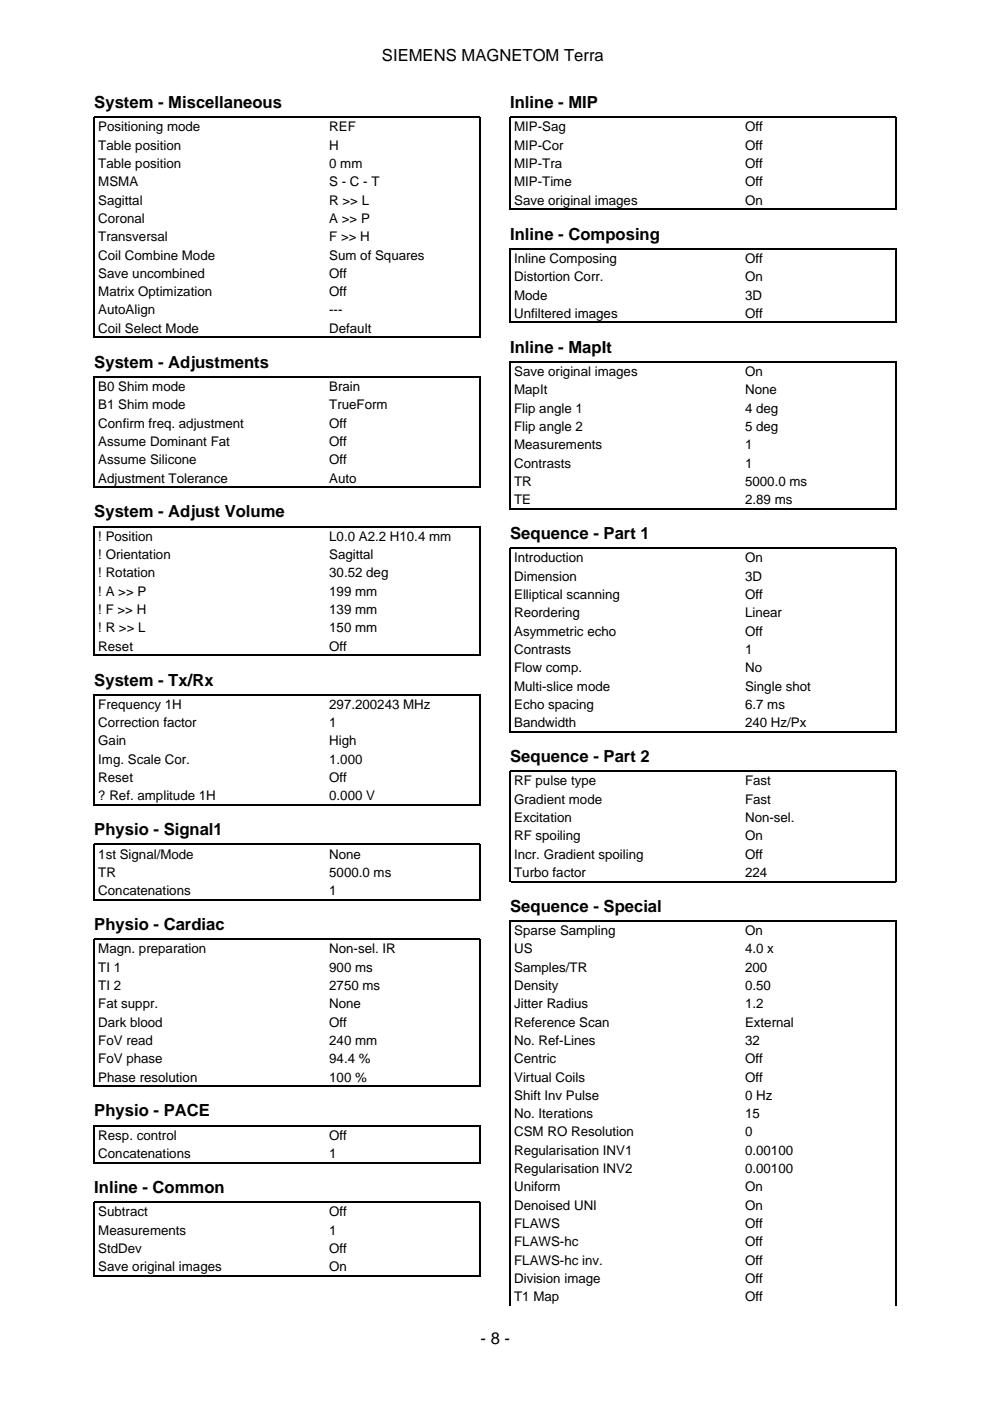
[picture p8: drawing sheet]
<svg xmlns="http://www.w3.org/2000/svg" width="210mm" height="297mm" viewBox="0 0 210 297" stroke-linecap="round" stroke-linejoin="round" font-family="sans-serif">
<defs><g id="words">
<g font-size="3.5">
<text x="81" y="12.9">SIEMENS MAGNETOM Terra</text>
<text x="20" y="22.9">System - Miscellaneous</text>
<text x="108.2" y="22.9">Inline - MIP</text>
<text x="108.2" y="50.8">Inline - Composing</text>
<text x="20" y="78">System - Adjustments</text>
<text x="108.2" y="74.8">Inline - MapIt</text>
<text x="20" y="109.7">System - Adjust Volume</text>
<text x="108.2" y="114.3">Sequence - Part 1</text>
<text x="20" y="145.3">System - Tx/Rx</text>
<text x="108.2" y="161.6">Sequence - Part 2</text>
<text x="20" y="177.1">Physio - Signal1</text>
<text x="20" y="197.2">Physio - Cardiac</text>
<text x="108.2" y="193.3">Sequence - Special</text>
<text x="20" y="236.7">Physio - PACE</text>
<text x="20" y="252.9">Inline - Common</text>
<text x="101.9" y="284.9">- 8 -</text>
</g>
<g font-size="2.8">
<text x="20.8" y="27.9">Positioning mode</text>
<text x="69.8" y="27.9">REF</text>
<text x="109" y="27.9">MIP-Sag</text>
<text x="158" y="27.9">Off</text>
<text x="20.8" y="31.7">Table position</text>
<text x="20.8" y="35.6">Table position</text>
<text x="69.8" y="31.7">H</text>
<text x="69.8" y="35.6">0 mm</text>
<text x="109" y="31.7">MIP-Cor</text>
<text x="109" y="35.6">MIP-Tra</text>
<text x="158" y="31.7">Off</text>
<text x="158" y="35.6">Off</text>
<text x="20.8" y="39.5">MSMA</text>
<text x="69.8" y="39.5">S - C - T</text>
<text x="109" y="39.5">MIP-Time</text>
<text x="158" y="39.5">Off</text>
<text x="20.8" y="43.4">Sagittal</text>
<text x="20.8" y="47.3">Coronal</text>
<text x="69.8" y="43.4">R &gt;&gt; L</text>
<text x="69.8" y="47.3">A &gt;&gt; P</text>
<text x="109" y="43.4">Save original images</text>
<text x="158" y="43.4">On</text>
<text x="20.8" y="51.2">Transversal</text>
<text x="69.8" y="51.2">F &gt;&gt; H</text>
<text x="20.8" y="55">Coil Combine Mode</text>
<text x="20.8" y="58.9">Save uncombined</text>
<text x="69.8" y="55">Sum of Squares</text>
<text x="69.8" y="58.9">Off</text>
<text x="109" y="55.7">Inline Composing</text>
<text x="109" y="59.6">Distortion Corr.</text>
<text x="158" y="55.7">Off</text>
<text x="158" y="59.6">On</text>
<text x="20.8" y="62.8">Matrix Optimization</text>
<text x="69.8" y="62.8">Off</text>
<text x="109" y="63.5">Mode</text>
<text x="158" y="63.5">3D</text>
<text x="20.8" y="66.7">AutoAlign</text>
<text x="20.8" y="70.6">Coil Select Mode</text>
<text x="69.8" y="66.7">---</text>
<text x="69.8" y="70.6">Default</text>
<text x="109" y="67.4">Unfiltered images</text>
<text x="158" y="67.4">Off</text>
<text x="20.8" y="82.9">B0 Shim mode</text>
<text x="69.8" y="82.9">Brain</text>
<text x="109" y="79.7">Save original images</text>
<text x="109" y="83.6">MapIt</text>
<text x="158" y="79.7">On</text>
<text x="158" y="83.6">None</text>
<text x="20.8" y="86.8">B1 Shim mode</text>
<text x="69.8" y="86.8">TrueForm</text>
<text x="109" y="87.5">Flip angle 1</text>
<text x="158" y="87.5">4 deg</text>
<text x="20.8" y="90.7">Confirm freq. adjustment</text>
<text x="20.8" y="94.5">Assume Dominant Fat</text>
<text x="69.8" y="90.7">Off</text>
<text x="69.8" y="94.5">Off</text>
<text x="109" y="91.4">Flip angle 2</text>
<text x="109" y="95.2">Measurements</text>
<text x="158" y="91.4">5 deg</text>
<text x="158" y="95.2">1</text>
<text x="20.8" y="98.4">Assume Silicone</text>
<text x="69.8" y="98.4">Off</text>
<text x="109" y="99.1">Contrasts</text>
<text x="158" y="99.1">1</text>
<text x="20.8" y="102.3">Adjustment Tolerance</text>
<text x="69.8" y="102.3">Auto</text>
<text x="109" y="103">TR</text>
<text x="109" y="106.9">TE</text>
<text x="158" y="103">5000.0 ms</text>
<text x="158" y="106.9">2.89 ms</text>
<text x="20.8" y="114.7">! Position</text>
<text x="20.8" y="118.5">! Orientation</text>
<text x="69.8" y="114.7">L0.0 A2.2 H10.4 mm</text>
<text x="69.8" y="118.5">Sagittal</text>
<text x="109" y="119.2">Introduction</text>
<text x="158" y="119.2">On</text>
<text x="20.8" y="122.4">! Rotation</text>
<text x="69.8" y="122.4">30.52 deg</text>
<text x="109" y="123.1">Dimension</text>
<text x="158" y="123.1">3D</text>
<text x="20.8" y="126.3">! A &gt;&gt; P</text>
<text x="20.8" y="130.2">! F &gt;&gt; H</text>
<text x="69.8" y="126.3">199 mm</text>
<text x="69.8" y="130.2">139 mm</text>
<text x="109" y="127">Elliptical scanning</text>
<text x="109" y="130.9">Reordering</text>
<text x="158" y="127">Off</text>
<text x="158" y="130.9">Linear</text>
<text x="20.8" y="134.1">! R &gt;&gt; L</text>
<text x="20.8" y="137.9">Reset</text>
<text x="69.8" y="134.1">150 mm</text>
<text x="69.8" y="137.9">Off</text>
<text x="109" y="134.8">Asymmetric echo</text>
<text x="158" y="134.8">Off</text>
<text x="109" y="138.6">Contrasts</text>
<text x="109" y="142.5">Flow comp.</text>
<text x="158" y="138.6">1</text>
<text x="158" y="142.5">No</text>
<text x="109" y="146.4">Multi-slice mode</text>
<text x="158" y="146.4">Single shot</text>
<text x="20.8" y="150.3">Frequency 1H</text>
<text x="20.8" y="154.2">Correction factor</text>
<text x="69.8" y="150.3">297.200243 MHz</text>
<text x="69.8" y="154.2">1</text>
<text x="109" y="150.3">Echo spacing</text>
<text x="109" y="154.2">Bandwidth</text>
<text x="158" y="150.3">6.7 ms</text>
<text x="158" y="154.2">240 Hz/Px</text>
<text x="20.8" y="158">Gain</text>
<text x="20.8" y="161.9">Img. Scale Cor.</text>
<text x="69.8" y="158">High</text>
<text x="69.8" y="161.9">1.000</text>
<text x="20.8" y="165.8">Reset</text>
<text x="69.8" y="165.8">Off</text>
<text x="109" y="166.5">RF pulse type</text>
<text x="158" y="166.5">Fast</text>
<text x="20.8" y="169.7">? Ref. amplitude 1H</text>
<text x="69.8" y="169.7">0.000 V</text>
<text x="109" y="170.4">Gradient mode</text>
<text x="158" y="170.4">Fast</text>
<text x="109" y="174.3">Excitation</text>
<text x="109" y="178.2">RF spoiling</text>
<text x="158" y="174.3">Non-sel.</text>
<text x="158" y="178.2">On</text>
<text x="20.8" y="182">1st Signal/Mode</text>
<text x="20.8" y="185.9">TR</text>
<text x="69.8" y="182">None</text>
<text x="69.8" y="185.9">5000.0 ms</text>
<text x="109" y="182">Incr. Gradient spoiling</text>
<text x="109" y="185.9">Turbo factor</text>
<text x="158" y="182">Off</text>
<text x="158" y="185.9">224</text>
<text x="20.8" y="189.8">Concatenations</text>
<text x="69.8" y="189.8">1</text>
<text x="20.8" y="202.1">Magn. preparation</text>
<text x="69.8" y="202.1">Non-sel. IR</text>
<text x="109" y="198.3">Sparse Sampling</text>
<text x="109" y="202.1">US</text>
<text x="158" y="198.3">On</text>
<text x="158" y="202.1">4.0 x</text>
<text x="20.8" y="206">TI 1</text>
<text x="20.8" y="209.9">TI 2</text>
<text x="69.8" y="206">900 ms</text>
<text x="69.8" y="209.9">2750 ms</text>
<text x="109" y="206">Samples/TR</text>
<text x="109" y="209.9">Density</text>
<text x="158" y="206">200</text>
<text x="158" y="209.9">0.50</text>
<text x="20.8" y="213.8">Fat suppr.</text>
<text x="69.8" y="213.8">None</text>
<text x="109" y="213.8">Jitter Radius</text>
<text x="158" y="213.8">1.2</text>
<text x="20.8" y="217.7">Dark blood</text>
<text x="20.8" y="221.5">FoV read</text>
<text x="69.8" y="217.7">Off</text>
<text x="69.8" y="221.5">240 mm</text>
<text x="109" y="217.7">Reference Scan</text>
<text x="109" y="221.5">No. Ref-Lines</text>
<text x="158" y="217.7">External</text>
<text x="158" y="221.5">32</text>
<text x="20.8" y="225.4">FoV phase</text>
<text x="69.8" y="225.4">94.4 %</text>
<text x="109" y="225.4">Centric</text>
<text x="158" y="225.4">Off</text>
<text x="20.8" y="229.3">Phase resolution</text>
<text x="69.8" y="229.3">100 %</text>
<text x="109" y="229.3">Virtual Coils</text>
<text x="109" y="233.2">Shift Inv Pulse</text>
<text x="158" y="229.3">Off</text>
<text x="158" y="233.2">0 Hz</text>
<text x="109" y="237.1">No. Iterations</text>
<text x="158" y="237.1">15</text>
<text x="20.8" y="241.7">Resp. control</text>
<text x="20.8" y="245.5">Concatenations</text>
<text x="69.8" y="241.7">Off</text>
<text x="69.8" y="245.5">1</text>
<text x="109" y="240.9">CSM RO Resolution</text>
<text x="109" y="244.8">Regularisation INV1</text>
<text x="158" y="240.9">0</text>
<text x="158" y="244.8">0.00100</text>
<text x="109" y="248.7">Regularisation INV2</text>
<text x="158" y="248.7">0.00100</text>
<text x="20.8" y="257.9">Subtract</text>
<text x="69.8" y="257.9">Off</text>
<text x="109" y="252.6">Uniform</text>
<text x="109" y="256.5">Denoised UNI</text>
<text x="158" y="252.6">On</text>
<text x="158" y="256.5">On</text>
<text x="20.8" y="261.8">Measurements</text>
<text x="69.8" y="261.8">1</text>
<text x="109" y="260.3">FLAWS</text>
<text x="158" y="260.3">Off</text>
<text x="20.8" y="265.6">StdDev</text>
<text x="20.8" y="269.5">Save original images</text>
<text x="69.8" y="265.6">Off</text>
<text x="69.8" y="269.5">On</text>
<text x="109" y="264.2">FLAWS-hc</text>
<text x="109" y="268.1">FLAWS-hc inv.</text>
<text x="158" y="264.2">Off</text>
<text x="158" y="268.1">Off</text>
<text x="109" y="272">Division image</text>
<text x="109" y="275.9">T1 Map</text>
<text x="158" y="272">Off</text>
<text x="158" y="275.9">Off</text>
</g>
</g></defs>
<g fill="none" stroke="#000" stroke-width=".26">
<path d="M108.2 44.5v-19.7h81.8v19.7M108.3 44.4h81.6M20 71.7v-46.9h81.8v46.9M20.1 71.5h81.6M108.2 68.5v-15.8h81.8v15.8M108.3 68.4h81.6M20 103.4v-23.5h81.8v23.5M20.1 103.3h81.6M108.2 108v-31.3h81.8v31.3M108.3 107.9h81.6M20 139.1v-27.5h81.8v27.5M20.1 138.9h81.6"/>
<path d="M108.2 155.3v-39.1h81.8v39.1M108.3 155.2h81.6M20 170.8v-23.5h81.8v23.5M20.1 170.7h81.6M20 190.9v-11.9h81.8v11.9M20.1 190.8h81.6M108.2 187v-23.5h81.8v23.5M108.3 186.9h81.6M20 230.4v-31.3h81.8v31.3M20.1 230.3h81.6M20 246.7v-8.1h81.8v8.1M20.1 246.5h81.6"/>
<path d="M20 270.6v-15.7h81.8v15.7M20.1 270.5h81.6M108.2 276.7v-81.5h81.8v81.5"/>
</g>
<use href="#words"/>
</svg>
